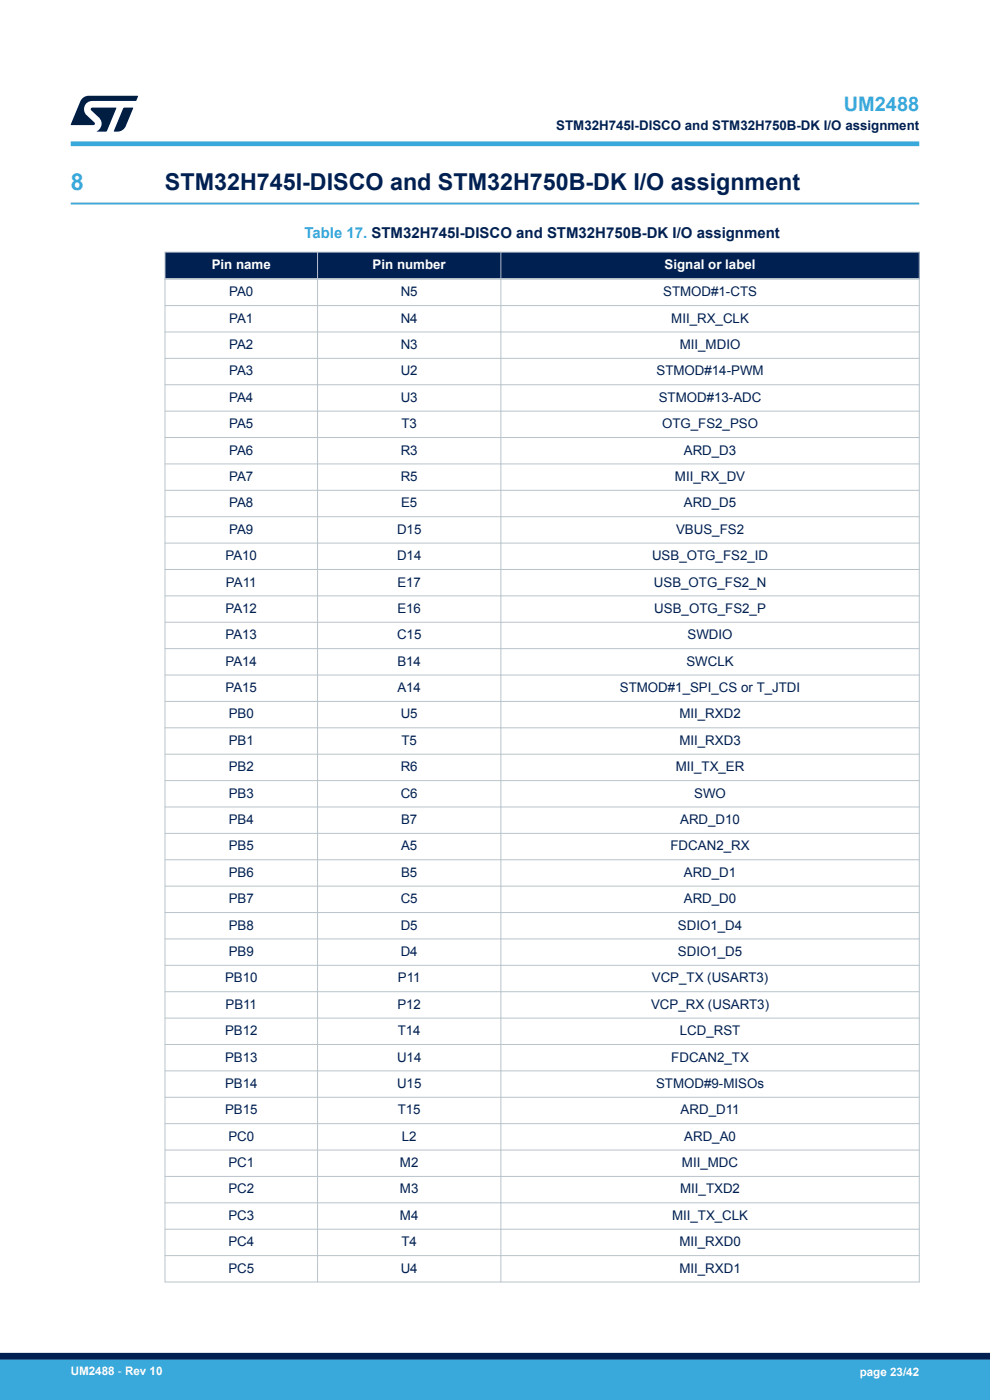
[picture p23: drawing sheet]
<svg xmlns="http://www.w3.org/2000/svg" width="210mm" height="297mm" viewBox="0 0 210 297" stroke-linecap="round" stroke-linejoin="round" font-family="sans-serif">
<defs><g id="words">
<text font-size="4.9" fill="#39a9dc" x="15" y="40.4">8</text>
<text font-size="4.9" fill="#002052" x="35" y="40.4">STM32H745I-DISCO and STM32H750B-DK I/O assignment</text>
<text font-size="4.2" fill="#39a9dc" x="179" y="23.5">UM2488</text>
<text font-size="3.2" fill="#39a9dc" x="64.6" y="50.5">Table 17. STM32H745I-DISCO and STM32H750B-DK I/O assignment</text>
<g font-size="2.8" fill="#002052">
<text x="118" y="27.5">STM32H745I-DISCO and STM32H750B-DK I/O assignment</text>
<text x="48.6" y="62.8">PA0</text>
<text x="85" y="62.8">N5</text>
<text x="140.7" y="62.8">STMOD#1-CTS</text>
<text x="48.6" y="68.4">PA1</text>
<text x="85" y="68.4">N4</text>
<text x="142.4" y="68.4">MII_RX_CLK</text>
<text x="48.6" y="74">PA2</text>
<text x="85" y="74">N3</text>
<text x="144.2" y="74">MII_MDIO</text>
<text x="48.6" y="79.6">PA3</text>
<text x="85" y="79.6">U2</text>
<text x="139.3" y="79.6">STMOD#14-PWM</text>
<text x="48.6" y="85.2">PA4</text>
<text x="85" y="85.2">U3</text>
<text x="139.7" y="85.2">STMOD#13-ADC</text>
<text x="48.6" y="90.8">PA5</text>
<text x="85.2" y="90.8">T3</text>
<text x="140.4" y="90.8">OTG_FS2_PSO</text>
<text x="48.6" y="96.4">PA6</text>
<text x="85" y="96.4">R3</text>
<text x="145.1" y="96.4">ARD_D3</text>
<text x="48.6" y="102">PA7</text>
<text x="48.6" y="107.6">PA8</text>
<text x="85" y="102">R5</text>
<text x="85.1" y="107.6">E5</text>
<text x="143.2" y="102">MII_RX_DV</text>
<text x="145.1" y="107.6">ARD_D5</text>
<text x="48.6" y="113.2">PA9</text>
<text x="84.2" y="113.2">D15</text>
<text x="143.4" y="113.2">VBUS_FS2</text>
<text x="47.8" y="118.8">PA10</text>
<text x="84.2" y="118.8">D14</text>
<text x="138.3" y="118.8">USB_OTG_FS2_ID</text>
<text x="47.9" y="124.4">PA11</text>
<text x="84.3" y="124.4">E17</text>
<text x="138.7" y="124.4">USB_OTG_FS2_N</text>
<text x="47.8" y="130">PA12</text>
<text x="84.3" y="130">E16</text>
<text x="138.8" y="130">USB_OTG_FS2_P</text>
<text x="47.8" y="135.6">PA13</text>
<text x="84.2" y="135.6">C15</text>
<text x="145.8" y="135.6">SWDIO</text>
<text x="47.8" y="141.2">PA14</text>
<text x="84.3" y="141.2">B14</text>
<text x="145.6" y="141.2">SWCLK</text>
<text x="47.8" y="146.8">PA15</text>
<text x="84.3" y="146.8">A14</text>
<text x="131.5" y="146.8">STMOD#1_SPI_CS or T_JTDI</text>
<text x="48.5" y="152.4">PB0</text>
<text x="85" y="152.4">U5</text>
<text x="144.1" y="152.4">MII_RXD2</text>
<text x="48.5" y="158">PB1</text>
<text x="85.2" y="158">T5</text>
<text x="144.1" y="158">MII_RXD3</text>
<text x="48.5" y="163.6">PB2</text>
<text x="85" y="163.6">R6</text>
<text x="143.3" y="163.6">MII_TX_ER</text>
<text x="48.5" y="169.2">PB3</text>
<text x="85" y="169.2">C6</text>
<text x="147.3" y="169.2">SWO</text>
<text x="48.5" y="174.8">PB4</text>
<text x="85.1" y="174.8">B7</text>
<text x="144.3" y="174.8">ARD_D10</text>
<text x="48.5" y="180.4">PB5</text>
<text x="85.1" y="180.4">A5</text>
<text x="142.2" y="180.4">FDCAN2_RX</text>
<text x="48.5" y="186">PB6</text>
<text x="48.5" y="191.6">PB7</text>
<text x="85" y="191.6">C5</text>
<text x="85.1" y="186">B5</text>
<text x="145.1" y="186">ARD_D1</text>
<text x="145.1" y="191.6">ARD_D0</text>
<text x="48.5" y="197.2">PB8</text>
<text x="85" y="197.2">D5</text>
<text x="143.8" y="197.2">SDIO1_D4</text>
<text x="48.5" y="202.8">PB9</text>
<text x="85" y="202.8">D4</text>
<text x="143.8" y="202.8">SDIO1_D5</text>
<text x="47.7" y="208.4">PB10</text>
<text x="84.4" y="208.4">P11</text>
<text x="138.3" y="208.4">VCP_TX (USART3)</text>
<text x="47.8" y="214">PB11</text>
<text x="84.3" y="214">P12</text>
<text x="138.1" y="214">VCP_RX (USART3)</text>
<text x="47.7" y="219.6">PB12</text>
<text x="84.4" y="219.6">T14</text>
<text x="144.2" y="219.6">LCD_RST</text>
<text x="47.7" y="225.2">PB13</text>
<text x="84.2" y="225.2">U14</text>
<text x="142.4" y="225.2">FDCAN2_TX</text>
<text x="47.7" y="230.8">PB14</text>
<text x="84.2" y="230.8">U15</text>
<text x="139.2" y="230.8">STMOD#9-MISOs</text>
<text x="47.7" y="236.4">PB15</text>
<text x="84.4" y="236.4">T15</text>
<text x="144.4" y="236.4">ARD_D11</text>
<text x="48.4" y="242">PC0</text>
<text x="85.2" y="242">L2</text>
<text x="145.1" y="242">ARD_A0</text>
<text x="48.4" y="247.6">PC1</text>
<text x="84.8" y="247.6">M2</text>
<text x="144.7" y="247.6">MII_MDC</text>
<text x="48.4" y="253.2">PC2</text>
<text x="84.8" y="253.2">M3</text>
<text x="144.3" y="253.2">MII_TXD2</text>
<text x="48.4" y="258.8">PC3</text>
<text x="84.8" y="258.8">M4</text>
<text x="142.5" y="258.8">MII_TX_CLK</text>
<text x="48.4" y="264.4">PC4</text>
<text x="48.4" y="270">PC5</text>
<text x="85" y="270">U4</text>
<text x="85.2" y="264.4">T4</text>
<text x="144.1" y="264.4">MII_RXD0</text>
<text x="144.1" y="270">MII_RXD1</text>
</g>
<g font-size="2.8" fill="#fff">
<text x="44.9" y="57.1">Pin name</text>
<text x="79" y="57.1">Pin number</text>
<text x="141" y="57.1">Signal or label</text>
</g>
<g font-size="2.5" fill="#fff">
<text x="15" y="291.6">UM2488 - Rev 10</text>
<text x="182.4" y="291.9">page 23/42</text>
</g>
</g></defs>
<path d="M15 43.2h180" fill="none" stroke="#39a9dc" stroke-width=".4"/>
<g fill="#002052">
<path d="M35 53.5h160v5.7h-160z" fill-rule="evenodd"/>
<path d="M35 53.5h160v5.7h-160z" fill-rule="evenodd"/>
</g>
<g fill="none" stroke="#b9c4ca" stroke-width=".21">
<path d="M34.9 53.5h160.2M35 53.4v218.7M67.4 53.4v218.7M106.2 53.4v218.7M195 53.4v218.7M34.9 64.8h160.2M34.9 70.4h160.2M34.9 76h160.2M34.9 81.6h160.2M34.9 87.2h160.2M34.9 92.8h160.2M34.9 98.4h160.2"/>
<path d="M34.9 104h160.2M34.9 109.6h160.2M34.9 115.2h160.2M34.9 120.8h160.2M34.9 126.4h160.2M34.9 132h160.2M34.9 137.6h160.2M34.9 143.2h160.2M34.9 148.8h160.2M34.9 154.4h160.2M34.9 160h160.2M34.9 165.6h160.2"/>
<path d="M34.9 171.2h160.2M34.9 176.8h160.2M34.9 182.4h160.2M34.9 188h160.2M34.9 193.6h160.2M34.9 199.2h160.2M34.9 204.8h160.2M34.9 210.4h160.2M34.9 216h160.2M34.9 221.6h160.2M34.9 227.2h160.2M34.9 232.8h160.2"/>
<path d="M34.9 238.4h160.2M34.9 244h160.2M34.9 249.6h160.2M34.9 255.2h160.2M34.9 260.8h160.2M34.9 266.4h160.2M34.9 272h160.2"/>
</g>
<path d="M34.9 59.2h160.2" fill="none" stroke="#b9c4ca" stroke-width=".35"/>
<path d="M15 30.5h180" fill="none" stroke="#39a9dc" stroke-width="1"/>
<g fill="#001e41">
<path d="M17.6 20.8l1.2-.5 10.5 .1-.5 1h-9.2a1.74 1.74 0 0 0-1.6 1 1.74 1.74 0 0 0 .3 2l1.7 1.6 .1 .2-.1 .3h-5l2.1-5z"/>
<path d="M26.2 22.9h2.1l-1.6 3.9a1.92 1.92 0 0 1-1.8 1.1h-.7l-.1-.1z"/>
<path d="M19.4 22.9l5.2-.1 .1 .1-2.1 5h-2.1a1.85 1.85 0 0 0 .5-2.9l-1.6-1.6-.2-.2z"/>
</g>
<g fill="#39a9dc">
<path d="M0 288.4h210v8.6h-210z" fill-rule="evenodd"/>
<path d="M-.1 288.4h210.2v4.4h-210.2z" fill-rule="evenodd"/>
</g>
<path d="M0 287.7h210" fill="none" stroke="#002052" stroke-width="1.4"/>
<use href="#words"/>
</svg>
